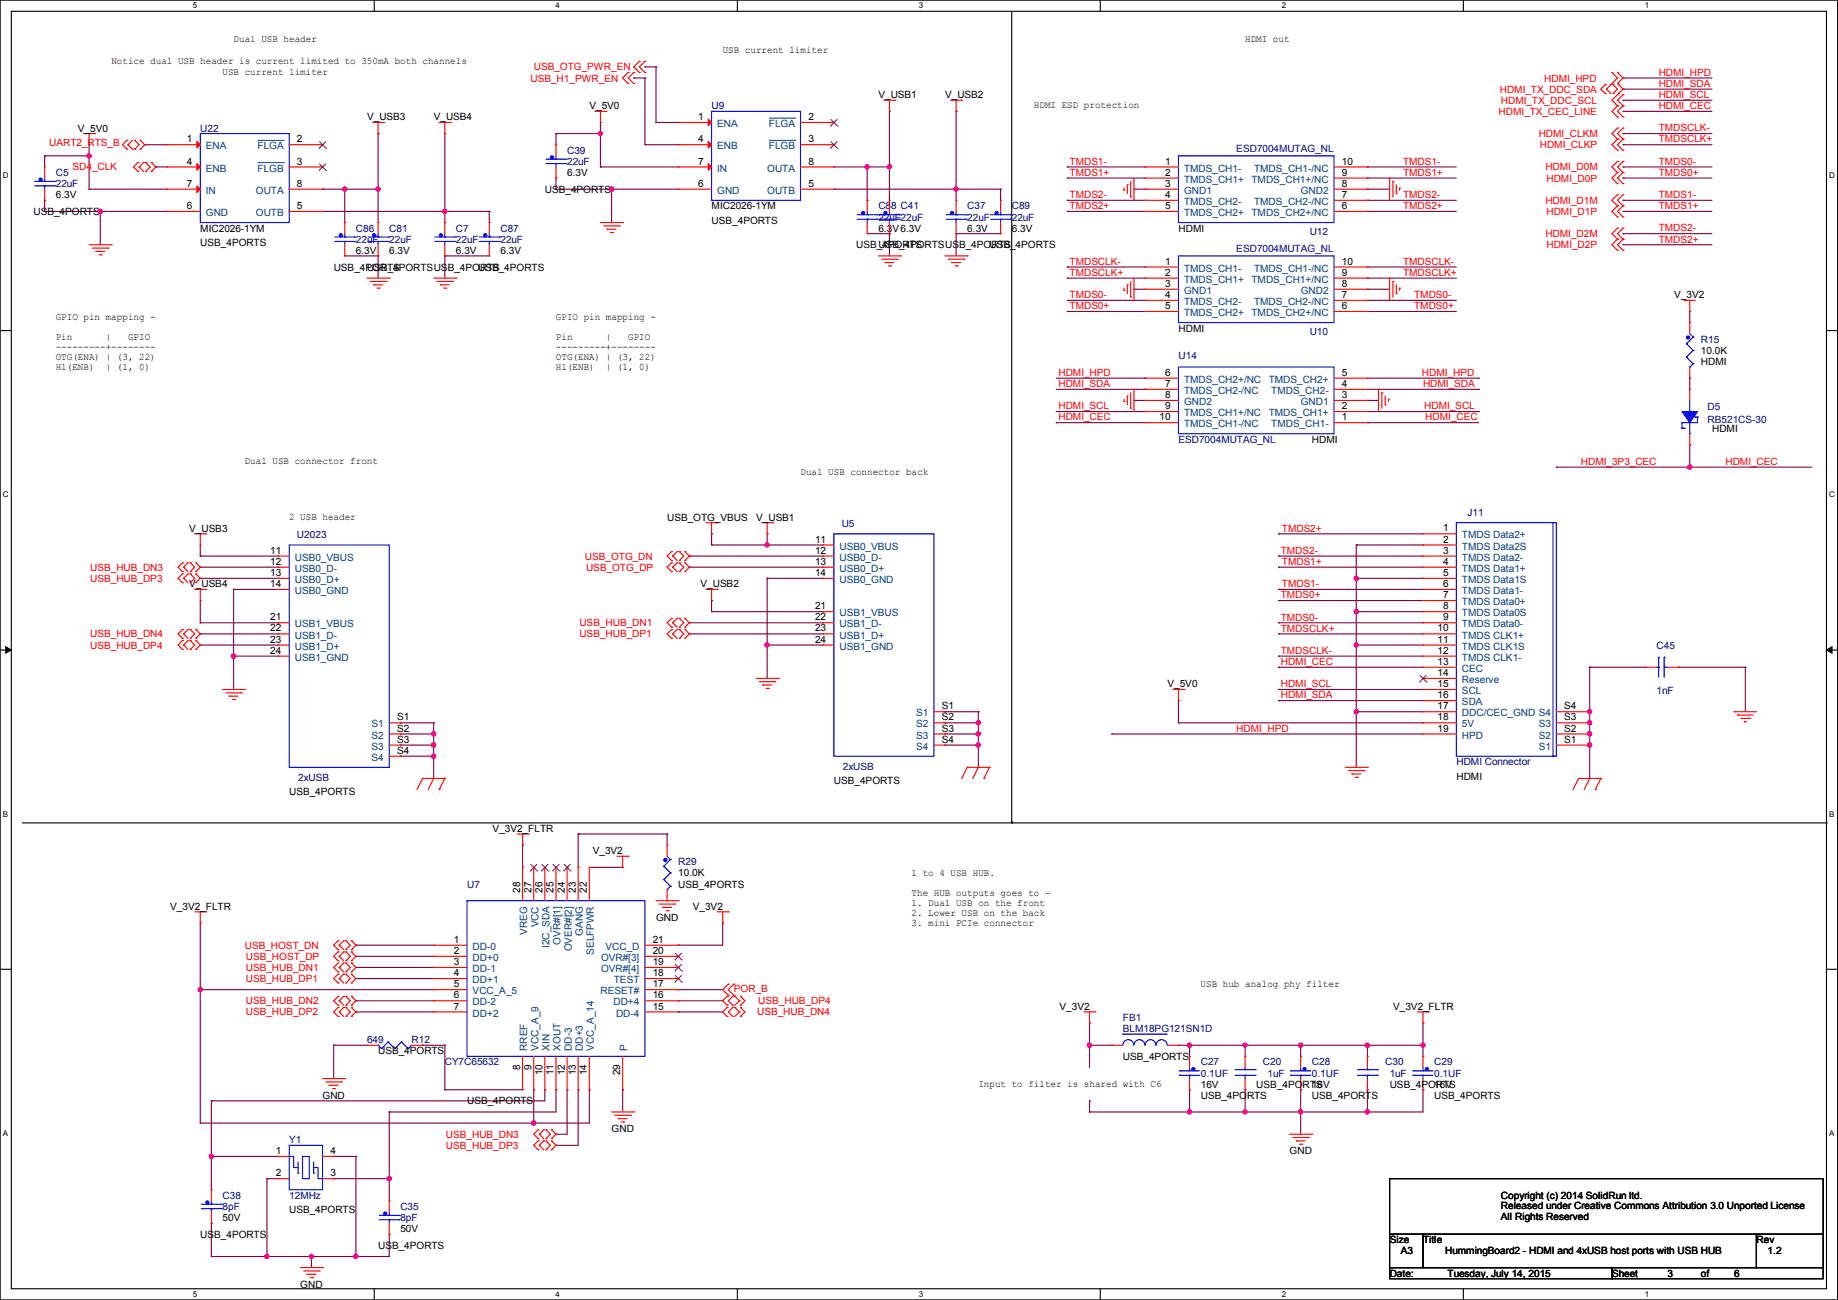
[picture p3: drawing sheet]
<svg xmlns="http://www.w3.org/2000/svg" width="420mm" height="297mm" viewBox="0 0 420 297" stroke-linecap="round" stroke-linejoin="round" font-family="sans-serif">
<defs><g id="words">
<g font-size="2.3">
<text x="53.4" y="9.5">Dual USB header</text>
<text x="284.5" y="9.5">HDMI out</text>
<text x="25.4" y="14.6">Notice dual USB header is current limited to 350mA both channels</text>
<text x="50.8" y="17.1">USB current limiter</text>
<text x="165.1" y="12.1">USB current limiter</text>
<text x="200.7" y="22.4">V_USB1</text>
<text x="216" y="22.4">V_USB2</text>
<text x="83.9" y="27.5">V_USB3</text>
<text x="99.1" y="27.5">V_USB4</text>
<text x="134.7" y="25">V_5V0</text>
<text x="159.6" y="27.4">1</text>
<text x="184.7" y="27.4">2</text>
<text x="236.3" y="24.8">HDMI ESD protection</text>
<text x="17.8" y="30.1">V_5V0</text>
<text x="42.7" y="32.5">1</text>
<text x="67.9" y="32.5">2</text>
<text x="159.6" y="32.5">4</text>
<text x="184.7" y="32.5">3</text>
<text x="42.7" y="37.6">4</text>
<text x="67.9" y="37.6">3</text>
<text x="129.6" y="40.2">6.3V</text>
<text x="159.6" y="37.6">7</text>
<text x="184.7" y="37.6">8</text>
<text x="266.3" y="37.6">1</text>
<text x="266.3" y="40.1">2</text>
<text x="306.6" y="40.1">9</text>
<text x="306.6" y="37.6">10</text>
<text x="12.7" y="45.3">6.3V</text>
<text x="42.7" y="47.8">6</text>
<text x="42.7" y="42.7">7</text>
<text x="67.9" y="47.8">5</text>
<text x="67.9" y="42.7">8</text>
<text x="124.5" y="44">USB_4PORTS</text>
<text x="159.6" y="42.7">6</text>
<text x="162.6" y="47.8">MIC2026-1YM</text>
<text x="184.7" y="42.7">5</text>
<text x="266.3" y="42.7">3</text>
<text x="266.3" y="45.2">4</text>
<text x="266.3" y="47.8">5</text>
<text x="306.6" y="47.8">6</text>
<text x="306.6" y="45.2">7</text>
<text x="306.6" y="42.7">8</text>
<text x="7.7" y="49.1">USB_4PORTS</text>
<text x="45.8" y="52.9">MIC2026-1YM</text>
<text x="162.6" y="51.1">USB_4PORTS</text>
<text x="200.7" y="52.9">6.3V6.3V</text>
<text x="221" y="52.9">6.3V</text>
<text x="231.2" y="52.9">6.3V</text>
<text x="269.3" y="52.9">HDMI</text>
<text x="45.8" y="56.2">USB_4PORTS</text>
<text x="81.3" y="58">6.3V</text>
<text x="88.9" y="58">6.3V</text>
<text x="104.2" y="58">6.3V</text>
<text x="114.4" y="58">6.3V</text>
<text x="195.6" y="56.7">USB_4PORTS</text>
<text x="200.7" y="56.7">USB_4PORTSUSB_4PORTS</text>
<text x="226.1" y="56.7">USB_4PORTS</text>
<text x="76.2" y="61.8">USB_4PORTS</text>
<text x="83.9" y="61.8">USB_4PORTSUSB_4PORTS</text>
<text x="109.3" y="61.8">USB_4PORTS</text>
<text x="266.3" y="60.5">1</text>
<text x="266.3" y="63">2</text>
<text x="266.3" y="65.5">3</text>
<text x="306.6" y="65.5">8</text>
<text x="306.6" y="63">9</text>
<text x="306.6" y="60.5">10</text>
<text x="266.3" y="68.1">4</text>
<text x="266.3" y="70.6">5</text>
<text x="306.6" y="70.6">6</text>
<text x="306.6" y="68.1">7</text>
<text x="382.6" y="68.2">V_3V2</text>
<text x="12.7" y="73">GPIO pin mapping -</text>
<text x="12.7" y="77.6">Pin</text>
<text x="24.2" y="77.6">|</text>
<text x="29.2" y="77.6">GPIO</text>
<text x="127" y="73">GPIO pin mapping -</text>
<text x="127" y="77.6">Pin</text>
<text x="138.5" y="77.6">|</text>
<text x="143.5" y="77.6">GPIO</text>
<text x="269.3" y="75.8">HDMI</text>
<text x="12.7" y="79.9">---------+--------</text>
<text x="12.7" y="82.2">OTG(ENA) | (3, 22)</text>
<text x="127" y="79.9">---------+--------</text>
<text x="127" y="82.2">OTG(ENA) | (3, 22)</text>
<text x="388.7" y="80.9">10.0K</text>
<text x="388.7" y="83.4">HDMI</text>
<text x="12.7" y="84.5">H1(ENB)</text>
<text x="24.2" y="84.5">| (1, 0)</text>
<text x="127" y="84.5">H1(ENB)</text>
<text x="138.5" y="84.5">| (1, 0)</text>
<text x="266.3" y="85.9">6</text>
<text x="266.3" y="88.4">7</text>
<text x="306.6" y="88.4">4</text>
<text x="306.6" y="85.9">5</text>
<text x="266.3" y="90.9">8</text>
<text x="266.3" y="93.5">9</text>
<text x="306.6" y="93.5">2</text>
<text x="306.6" y="90.9">3</text>
<text x="265" y="96">10</text>
<text x="299.8" y="101.2">HDMI</text>
<text x="306.6" y="96">1</text>
<text x="391.2" y="98.6">HDMI</text>
<text x="55.9" y="106">Dual USB connector front</text>
<text x="182.9" y="108.6">Dual USB connector back</text>
<text x="66.1" y="118.7">2 USB header</text>
<text x="152.5" y="119">USB_OTG_VBUS</text>
<text x="172.8" y="119">V_USB1</text>
<text x="43.2" y="121.5">V_USB3</text>
<text x="186.2" y="124">11</text>
<text x="329.8" y="121.4">1</text>
<text x="329.8" y="124">2</text>
<text x="61.8" y="126.5">11</text>
<text x="61.8" y="129">12</text>
<text x="61.8" y="131.6">13</text>
<text x="186.2" y="126.5">12</text>
<text x="186.2" y="129">13</text>
<text x="186.2" y="131.6">14</text>
<text x="329.8" y="126.5">3</text>
<text x="329.8" y="129">4</text>
<text x="329.8" y="131.6">5</text>
<text x="43.2" y="134.2">V_USB4</text>
<text x="61.8" y="134.1">14</text>
<text x="160.1" y="134.2">V_USB2</text>
<text x="329.8" y="134.1">6</text>
<text x="329.8" y="136.7">7</text>
<text x="61.8" y="141.7">21</text>
<text x="186.2" y="139.2">21</text>
<text x="186.2" y="141.7">22</text>
<text x="329.8" y="141.7">9</text>
<text x="329.8" y="139.2">8</text>
<text x="61.8" y="144.3">22</text>
<text x="61.8" y="146.8">23</text>
<text x="61.8" y="149.4">24</text>
<text x="186.2" y="144.3">23</text>
<text x="186.2" y="146.8">24</text>
<text x="328.5" y="149.4">12</text>
<text x="328.5" y="146.8">11</text>
<text x="328.5" y="144.3">10</text>
<text x="328.5" y="154.4">14</text>
<text x="328.5" y="151.9">13</text>
<text x="266.8" y="157.1">V_5V0</text>
<text x="328.5" y="159.5">16</text>
<text x="328.5" y="157">15</text>
<text x="90.7" y="164.6">S1</text>
<text x="90.7" y="167.1">S2</text>
<text x="215.2" y="162.1">S1</text>
<text x="215.2" y="164.6">S2</text>
<text x="215.2" y="167.1">S3</text>
<text x="328.5" y="167.1">19</text>
<text x="328.5" y="164.6">18</text>
<text x="328.5" y="162.1">17</text>
<text x="357.4" y="167.1">S2</text>
<text x="357.4" y="164.6">S3</text>
<text x="357.4" y="162.1">S4</text>
<text x="90.7" y="169.7">S3</text>
<text x="90.7" y="172.2">S4</text>
<text x="215.2" y="169.7">S4</text>
<text x="357.4" y="169.7">S1</text>
<text x="190.6" y="179.2">USB_4PORTS</text>
<text x="332.8" y="178.1">HDMI</text>
<text x="66.1" y="181.7">USB_4PORTS</text>
<text x="112.6" y="190.1">V_3V2_FLTR</text>
<text x="135.4" y="195.2">V_3V2</text>
<text x="155" y="200.2">10.0K</text>
<text x="155" y="202.8">USB_4PORTS</text>
<text x="208.3" y="200">1 to 4 USB HUB.</text>
<text x="38.9" y="207.9">V_3V2_FLTR</text>
<text x="118.9" y="204" transform="rotate(-90 118.9 204)">28</text>
<text x="121.4" y="204" transform="rotate(-90 121.4 204)">27</text>
<text x="124" y="204" transform="rotate(-90 124 204)">26</text>
<text x="126.5" y="204" transform="rotate(-90 126.5 204)">25</text>
<text x="129" y="204" transform="rotate(-90 129 204)">24</text>
<text x="131.6" y="204" transform="rotate(-90 131.6 204)">23</text>
<text x="134.1" y="204" transform="rotate(-90 134.1 204)">22</text>
<text x="158.3" y="207.9">V_3V2</text>
<text x="208.3" y="204.6">The HUB outputs goes to -</text>
<text x="208.3" y="206.9">1. Dual USB on the front</text>
<text x="208.3" y="209.2">2. Lower USB on the back</text>
<text x="103.7" y="215.4">1</text>
<text x="149.1" y="215.4">21</text>
<text x="149.9" y="210.4">GND</text>
<text x="208.3" y="211.5">3. mini PCIe connector</text>
<text x="103.7" y="217.9">2</text>
<text x="103.7" y="220.5">3</text>
<text x="149.1" y="220.5">19</text>
<text x="149.1" y="217.9">20</text>
<text x="103.7" y="223">4</text>
<text x="103.7" y="225.6">5</text>
<text x="149.1" y="225.6">17</text>
<text x="149.1" y="223">18</text>
<text x="274.4" y="225.4">USB hub analog phy filter</text>
<text x="103.7" y="228.1">6</text>
<text x="103.7" y="230.6">7</text>
<text x="149.1" y="230.6">15</text>
<text x="149.1" y="228.1">16</text>
<text x="242.1" y="230.7">V_3V2</text>
<text x="318.3" y="230.7">V_3V2_FLTR</text>
<text x="86.4" y="240.9">USB_4PORTS</text>
<text x="118.9" y="244.4" transform="rotate(-90 118.9 244.4)">8</text>
<text x="121.4" y="244.4" transform="rotate(-90 121.4 244.4)">9</text>
<text x="124" y="245.7" transform="rotate(-90 124 245.7)">10</text>
<text x="126.5" y="245.7" transform="rotate(-90 126.5 245.7)">11</text>
<text x="129" y="245.7" transform="rotate(-90 129 245.7)">12</text>
<text x="131.6" y="245.7" transform="rotate(-90 131.6 245.7)">13</text>
<text x="134.1" y="245.7" transform="rotate(-90 134.1 245.7)">14</text>
<text x="141.7" y="245.7" transform="rotate(-90 141.7 245.7)">29</text>
<text x="256.6" y="242.1">USB_4PORTS</text>
<text x="73.7" y="251">GND</text>
<text x="223.6" y="248.3">Input to filter is shared with C6</text>
<text x="274.4" y="248.5">16V</text>
<text x="274.4" y="251">USB_4PORTS</text>
<text x="287.1" y="248.5">USB_4PORTS</text>
<text x="299.8" y="248.5">16V</text>
<text x="299.8" y="251">USB_4PORTS</text>
<text x="317.6" y="248.5">USB_4PORTS</text>
<text x="327.7" y="248.5">16V</text>
<text x="327.7" y="251">USB_4PORTS</text>
<text x="106.7" y="252.3">USB_4PORTS</text>
<text x="63" y="263.7">1</text>
<text x="75.5" y="263.7">4</text>
<text x="139.8" y="258.7">GND</text>
<text x="294.7" y="263.7">GND</text>
<text x="63" y="268.7">2</text>
<text x="75.5" y="268.7">3</text>
<text x="343" y="273.9">Copyright (c) 2014 SolidRun ltd.</text>
<text x="50.8" y="279">50V</text>
<text x="66.1" y="277.2">USB_4PORTS</text>
<text x="91.5" y="281.5">50V</text>
<text x="343" y="276.3">Released under Creative Commons Attribution 3.0 Unported License</text>
<text x="343" y="278.6">All Rights Reserved</text>
<text x="45.8" y="282.8">USB_4PORTS</text>
<text x="86.4" y="285.3">USB_4PORTS</text>
<text x="317.6" y="284.1">Size</text>
<text x="320.1" y="286.6">A3</text>
<text x="325.2" y="284.1">Title</text>
<text x="330.3" y="286.6">HummingBoard2 - HDMI and 4xUSB host ports with USB HUB</text>
<text x="401.4" y="284.1">Rev</text>
<text x="403.9" y="286.6">1.2</text>
<text x="317.6" y="291.7">Date:</text>
<text x="330.8" y="291.7">Tuesday, July 14, 2015</text>
<text x="368.4" y="291.7">Sheet</text>
<text x="381.1" y="291.7">3</text>
<text x="388.7" y="291.7">of</text>
<text x="396.3" y="291.7">6</text>
<text x="68.6" y="294.2">GND</text>
</g>
<g font-size="2.3" fill="#f00">
<text x="122" y="16.1">USB_OTG_PWR_EN</text>
<text x="379" y="17.3">HDMI_HPD</text>
<text x="121.2" y="18.6">USB_H1_PWR_EN</text>
<text x="342.7" y="21.2">HDMI_TX_DDC_SDA</text>
<text x="343" y="23.7">HDMI_TX_DDC_SCL</text>
<text x="352.9" y="18.6">HDMI_HPD</text>
<text x="379" y="19.9">HDMI_SDA</text>
<text x="379" y="22.4">HDMI_SCL</text>
<text x="342.5" y="26.2">HDMI_TX_CEC_LINE</text>
<text x="379" y="24.9">HDMI_CEC</text>
<text x="11.2" y="33.4">UART2_RTS_B</text>
<text x="351.6" y="31.3">HDMI_CLKM</text>
<text x="351.9" y="33.9">HDMI_CLKP</text>
<text x="379" y="30">TMDSCLK-</text>
<text x="379" y="32.6">TMDSCLK+</text>
<text x="16.6" y="38.9">SD4_CLK</text>
<text x="244.4" y="37.6">TMDS1-</text>
<text x="244.4" y="40.2">TMDS1+</text>
<text x="320.6" y="37.6">TMDS1-</text>
<text x="320.6" y="40.2">TMDS1+</text>
<text x="353.1" y="38.9">HDMI_D0M</text>
<text x="353.4" y="41.5">HDMI_D0P</text>
<text x="379" y="37.6">TMDS0-</text>
<text x="379" y="40.2">TMDS0+</text>
<text x="244.4" y="45.3">TMDS2-</text>
<text x="244.4" y="47.8">TMDS2+</text>
<text x="320.6" y="45.3">TMDS2-</text>
<text x="320.6" y="47.8">TMDS2+</text>
<text x="353.1" y="46.6">HDMI_D1M</text>
<text x="379" y="45.3">TMDS1-</text>
<text x="379" y="47.8">TMDS1+</text>
<text x="353.4" y="49.1">HDMI_D1P</text>
<text x="379" y="52.9">TMDS2-</text>
<text x="353.1" y="54.2">HDMI_D2M</text>
<text x="353.4" y="56.7">HDMI_D2P</text>
<text x="379" y="55.4">TMDS2+</text>
<text x="244.4" y="60.5">TMDSCLK-</text>
<text x="244.4" y="63">TMDSCLK+</text>
<text x="320.6" y="60.5">TMDSCLK-</text>
<text x="320.6" y="63">TMDSCLK+</text>
<text x="244.4" y="68.1">TMDS0-</text>
<text x="244.4" y="70.7">TMDS0+</text>
<text x="323.2" y="70.7">TMDS0+</text>
<text x="323.2" y="68.1">TMDS0-</text>
<text x="241.9" y="88.4">HDMI_SDA</text>
<text x="241.9" y="85.9">HDMI_HPD</text>
<text x="324.9" y="85.9">HDMI_HPD</text>
<text x="325.2" y="88.4">HDMI_SDA</text>
<text x="241.9" y="93.5">HDMI_SCL</text>
<text x="325.4" y="93.5">HDMI_SCL</text>
<text x="241.9" y="96.1">HDMI_CEC</text>
<text x="325.7" y="96.1">HDMI_CEC</text>
<text x="361.3" y="106.2">HDMI_3P3_CEC</text>
<text x="394.3" y="106.2">HDMI_CEC</text>
<text x="292.9" y="121.5">TMDS2+</text>
<text x="20.6" y="130.4">USB_HUB_DN3</text>
<text x="133.7" y="127.8">USB_OTG_DN</text>
<text x="133.9" y="130.4">USB_OTG_DP</text>
<text x="292.7" y="126.5">TMDS2-</text>
<text x="292.9" y="129.1">TMDS1+</text>
<text x="20.6" y="132.9">USB_HUB_DP3</text>
<text x="292.7" y="136.7">TMDS0+</text>
<text x="292.9" y="134.2">TMDS1-</text>
<text x="132.4" y="143.1">USB_HUB_DN1</text>
<text x="292.7" y="141.8">TMDS0-</text>
<text x="20.6" y="145.6">USB_HUB_DN4</text>
<text x="20.6" y="148.2">USB_HUB_DP4</text>
<text x="132.4" y="145.6">USB_HUB_DP1</text>
<text x="292.7" y="144.3">TMDSCLK+</text>
<text x="292.7" y="149.4">TMDSCLK-</text>
<text x="292.7" y="151.9">HDMI_CEC</text>
<text x="292.7" y="157">HDMI_SCL</text>
<text x="292.7" y="159.6">HDMI_SDA</text>
<text x="282.5" y="167.2">HDMI_HPD</text>
<text x="55.9" y="216.7">USB_HOST_DN</text>
<text x="56.2" y="219.3">USB_HOST_DP</text>
<text x="56.2" y="221.8">USB_HUB_DN1</text>
<text x="56.2" y="224.4">USB_HUB_DP1</text>
<text x="167.7" y="226.7">POR_B</text>
<text x="56.2" y="232">USB_HUB_DP2</text>
<text x="56.2" y="229.4">USB_HUB_DN2</text>
<text x="173" y="232">USB_HUB_DN4</text>
<text x="173.3" y="229.4">USB_HUB_DP4</text>
<text x="101.9" y="262.5">USB_HUB_DP3</text>
<text x="101.9" y="259.9">USB_HUB_DN3</text>
</g>
<g font-size="2.3" fill="#000080">
<text x="162.6" y="25">U9</text>
<text x="45.8" y="30.1">U22</text>
<text x="129.6" y="35.1">C39</text>
<text x="282.5" y="34.6">ESD7004MUTAG_NL</text>
<text x="12.7" y="40.2">C5</text>
<text x="129.6" y="37.7">22uF</text>
<text x="12.7" y="42.8">22uF</text>
<text x="200.7" y="47.8">C88 C41</text>
<text x="221" y="47.8">C37</text>
<text x="231.2" y="47.8">C89</text>
<text x="81.3" y="52.9">C86</text>
<text x="88.9" y="52.9">C81</text>
<text x="104.2" y="52.9">C7</text>
<text x="114.4" y="52.9">C87</text>
<text x="200.7" y="50.4">22uF22uF</text>
<text x="221" y="50.4">22uF</text>
<text x="231.2" y="50.4">22uF</text>
<text x="299.3" y="53.7">U12</text>
<text x="81.3" y="55.5">22uF</text>
<text x="88.9" y="55.5">22uF</text>
<text x="104.2" y="55.5">22uF</text>
<text x="114.4" y="55.5">22uF</text>
<text x="282.5" y="57.5">ESD7004MUTAG_NL</text>
<text x="299.3" y="76.5">U10</text>
<text x="269.3" y="82.1">U14</text>
<text x="388.7" y="78.3">R15</text>
<text x="390.2" y="93.6">D5</text>
<text x="269.3" y="101.2">ESD7004MUTAG_NL</text>
<text x="390.2" y="96.6">RB521CS-30</text>
<text x="335.3" y="117.9">J11</text>
<text x="67.9" y="123">U2023</text>
<text x="192.3" y="120.5">U5</text>
<text x="378.5" y="148.2">C45</text>
<text x="378.5" y="158.6">1nF</text>
<text x="68.1" y="178.4">2xUSB</text>
<text x="192.6" y="175.9">2xUSB</text>
<text x="332.8" y="174.8">HDMI Connector</text>
<text x="155" y="197.7">R29</text>
<text x="106.7" y="202.8">U7</text>
<text x="256.6" y="233.3">FB1</text>
<text x="83.9" y="238.3">649</text>
<text x="94" y="238.3">R12</text>
<text x="256.6" y="235.8">BLM18PG121SN1D</text>
<text x="101.6" y="243.4">CY7C65632</text>
<text x="274.4" y="243.4">C27</text>
<text x="274.4" y="246">0.1UF</text>
<text x="288.6" y="243.4">C20</text>
<text x="289.6" y="246">1uF</text>
<text x="299.8" y="243.4">C28</text>
<text x="299.8" y="246">0.1UF</text>
<text x="316.5" y="243.4">C30</text>
<text x="317.6" y="246">1uF</text>
<text x="327.7" y="243.4">C29</text>
<text x="327.7" y="246">0.1UF</text>
<text x="66.1" y="261.2">Y1</text>
<text x="50.8" y="273.9">C38</text>
<text x="66.1" y="273.9">12MHz</text>
<text x="50.8" y="276.4">8pF</text>
<text x="91.5" y="276.4">C35</text>
<text x="91.5" y="279">8pF</text>
</g>
<g font-size="2.3" fill="#004080">
<text x="163.9" y="29">ENA</text>
<text x="175.7" y="29">FLGA</text>
<text x="47" y="34.1">ENA</text>
<text x="58.8" y="34.1">FLGA</text>
<text x="163.9" y="34.1">ENB</text>
<text x="175.7" y="34.1">FLGB</text>
<text x="47" y="39.2">ENB</text>
<text x="58.8" y="39.2">FLGB</text>
<text x="163.9" y="39.2">IN</text>
<text x="175.3" y="39.2">OUTA</text>
<text x="270.6" y="39.2">TMDS_CH1-</text>
<text x="270.6" y="41.7">TMDS_CH1+</text>
<text x="286" y="41.7">TMDS_CH1+/NC</text>
<text x="286.6" y="39.2">TMDS_CH1-/NC</text>
<text x="47" y="44.3">IN</text>
<text x="58.5" y="44.3">OUTA</text>
<text x="163.9" y="44.3">GND</text>
<text x="175.3" y="44.3">OUTB</text>
<text x="270.6" y="44.3">GND1</text>
<text x="270.6" y="46.8">TMDS_CH2-</text>
<text x="286.6" y="46.8">TMDS_CH2-/NC</text>
<text x="297.2" y="44.3">GND2</text>
<text x="47" y="49.4">GND</text>
<text x="58.5" y="49.4">OUTB</text>
<text x="270.6" y="49.4">TMDS_CH2+</text>
<text x="286" y="49.4">TMDS_CH2+/NC</text>
<text x="270.6" y="62.1">TMDS_CH1-</text>
<text x="270.6" y="64.6">TMDS_CH1+</text>
<text x="286" y="64.6">TMDS_CH1+/NC</text>
<text x="286.6" y="62.1">TMDS_CH1-/NC</text>
<text x="270.6" y="67.1">GND1</text>
<text x="270.6" y="69.7">TMDS_CH2-</text>
<text x="286.6" y="69.7">TMDS_CH2-/NC</text>
<text x="297.2" y="67.1">GND2</text>
<text x="270.6" y="72.2">TMDS_CH2+</text>
<text x="286" y="72.2">TMDS_CH2+/NC</text>
<text x="270.6" y="87.5">TMDS_CH2+/NC</text>
<text x="289.9" y="87.5">TMDS_CH2+</text>
<text x="270.6" y="90">TMDS_CH2-/NC</text>
<text x="270.6" y="92.5">GND2</text>
<text x="270.6" y="95.1">TMDS_CH1+/NC</text>
<text x="289.9" y="95.1">TMDS_CH1+</text>
<text x="290.5" y="90">TMDS_CH2-</text>
<text x="297.2" y="92.5">GND1</text>
<text x="270.6" y="97.6">TMDS_CH1-/NC</text>
<text x="290.5" y="97.6">TMDS_CH1-</text>
<text x="191.8" y="125.6">USB0_VBUS</text>
<text x="334.1" y="123">TMDS Data2+</text>
<text x="334.1" y="125.6">TMDS Data2S</text>
<text x="67.4" y="128.1">USB0_VBUS</text>
<text x="67.4" y="130.6">USB0_D-</text>
<text x="191.8" y="128.1">USB0_D-</text>
<text x="191.8" y="130.6">USB0_D+</text>
<text x="334.1" y="128.1">TMDS Data2-</text>
<text x="334.1" y="130.6">TMDS Data1+</text>
<text x="67.4" y="133.2">USB0_D+</text>
<text x="67.4" y="135.7">USB0_GND</text>
<text x="191.8" y="133.2">USB0_GND</text>
<text x="334.1" y="133.2">TMDS Data1S</text>
<text x="334.1" y="135.7">TMDS Data1-</text>
<text x="67.4" y="143.3">USB1_VBUS</text>
<text x="191.8" y="140.8">USB1_VBUS</text>
<text x="191.8" y="143.3">USB1_D-</text>
<text x="334.1" y="138.3">TMDS Data0+</text>
<text x="334.1" y="143.3">TMDS Data0-</text>
<text x="334.1" y="140.8">TMDS Data0S</text>
<text x="67.4" y="145.9">USB1_D-</text>
<text x="67.4" y="148.4">USB1_D+</text>
<text x="191.8" y="145.9">USB1_D+</text>
<text x="191.8" y="148.4">USB1_GND</text>
<text x="334.1" y="148.4">TMDS CLK1S</text>
<text x="334.1" y="145.9">TMDS CLK1+</text>
<text x="67.4" y="151">USB1_GND</text>
<text x="334.1" y="153.5">CEC</text>
<text x="334.1" y="151">TMDS CLK1-</text>
<text x="334.1" y="161.1">SDA</text>
<text x="334.1" y="158.6">SCL</text>
<text x="334.1" y="156">Reserve</text>
<text x="84.9" y="166.2">S1</text>
<text x="209.4" y="163.7">S1</text>
<text x="209.4" y="166.2">S2</text>
<text x="334.1" y="166.2">5V</text>
<text x="334.1" y="163.7">DDC/CEC_GND S4</text>
<text x="351.6" y="166.2">S3</text>
<text x="84.9" y="168.7">S2</text>
<text x="84.9" y="171.3">S3</text>
<text x="84.9" y="173.8">S4</text>
<text x="209.4" y="168.7">S3</text>
<text x="209.4" y="171.3">S4</text>
<text x="334.1" y="168.7">HPD</text>
<text x="351.6" y="168.7">S2</text>
<text x="351.6" y="171.3">S1</text>
<text x="120.5" y="213.5" transform="rotate(-90 120.5 213.5)">VREG</text>
<text x="123" y="211.9" transform="rotate(-90 123 211.9)">VCC</text>
<text x="128.1" y="215.8" transform="rotate(-90 128.1 215.8)">OVR#[1]</text>
<text x="133.2" y="213.8" transform="rotate(-90 133.2 213.8)">GANG</text>
<text x="108" y="217">DD-0</text>
<text x="108" y="219.5">DD+0</text>
<text x="125.6" y="216.6" transform="rotate(-90 125.6 216.6)">I2C_SDA</text>
<text x="130.6" y="217.3" transform="rotate(-90 130.6 217.3)">OVER#[2]</text>
<text x="135.7" y="218.1" transform="rotate(-90 135.7 218.1)">SELFPWR</text>
<text x="137.3" y="219.5">OVR#[3]</text>
<text x="138.4" y="217">VCC_D</text>
<text x="108" y="222.1">DD-1</text>
<text x="108" y="224.6">DD+1</text>
<text x="108" y="227.2">VCC_A_5</text>
<text x="137.2" y="227.2">RESET#</text>
<text x="137.3" y="222.1">OVR#[4]</text>
<text x="140.3" y="224.6">TEST</text>
<text x="108" y="229.7">DD-2</text>
<text x="108" y="232.2">DD+2</text>
<text x="140.2" y="229.7">DD+4</text>
<text x="140.8" y="232.2">DD-4</text>
<text x="120.5" y="240.1" transform="rotate(-90 120.5 240.1)">RREF</text>
<text x="123" y="240.1" transform="rotate(-90 123 240.1)">VCC_A_9</text>
<text x="125.6" y="240.1" transform="rotate(-90 125.6 240.1)">XIN</text>
<text x="128.1" y="240.1" transform="rotate(-90 128.1 240.1)">XOUT</text>
<text x="130.6" y="240.1" transform="rotate(-90 130.6 240.1)">DD-3</text>
<text x="133.2" y="240.1" transform="rotate(-90 133.2 240.1)">DD+3</text>
<text x="135.7" y="240.1" transform="rotate(-90 135.7 240.1)">VCC_A_14</text>
<text x="143.3" y="240.1" transform="rotate(-90 143.3 240.1)">P</text>
</g>
<g font-size="1.8">
<text x="44" y="1.9">5</text>
<text x="127" y="1.9">4</text>
<text x="209.9" y="1.9">3</text>
<text x="292.9" y="1.9">2</text>
<text x="375.8" y="1.9">1</text>
<text x=".7" y="40.6">D</text>
<text x="418" y="40.6">D</text>
<text x=".7" y="113.6">C</text>
<text x="418" y="113.6">C</text>
<text x=".7" y="186.6">B</text>
<text x="418" y="186.6">B</text>
<text x=".7" y="259.5">A</text>
<text x="418" y="259.5">A</text>
<text x="44" y="296.3">5</text>
<text x="127" y="296.3">4</text>
<text x="209.9" y="296.3">3</text>
<text x="292.9" y="296.3">2</text>
<text x="375.8" y="296.3">1</text>
</g>
</g></defs>
<path d="M0 0h419.9v297h-419.9zM2.6 2.6h414.8v291.8h-414.8z" fill="none" stroke="#000" stroke-width=".25"/>
<g fill="#fff">
<path d="M44 .3h1v2h-1z"/>
<path d="M44 294.7h1v2h-1z"/>
</g>
<path d="M85.5 0v2.6M85.5 294.4v2.6" fill="none" stroke="#000" stroke-width=".25"/>
<g fill="#fff">
<path d="M127 .3h.9v2h-.9z"/>
<path d="M127 294.7h.9v2h-.9z"/>
</g>
<path d="M168.5 0v2.6M168.5 294.4v2.6" fill="none" stroke="#000" stroke-width=".25"/>
<g fill="#fff">
<path d="M209.9 .3h1v2h-1z"/>
<path d="M209.9 294.7h1v2h-1z"/>
</g>
<path d="M251.4 0v2.6M251.4 294.4v2.6" fill="none" stroke="#000" stroke-width=".25"/>
<g fill="#fff">
<path d="M292.9 .3h.9v2h-.9z"/>
<path d="M292.9 294.7h.9v2h-.9z"/>
</g>
<path d="M334.4 0v2.6M334.4 294.4v2.6" fill="none" stroke="#000" stroke-width=".25"/>
<g fill="#fff">
<path d="M375.8 .3h1v2h-1z"/>
<path d="M375.8 294.7h1v2h-1z"/>
<path d="M.7 39h1.2v2h-1.2z"/>
<path d="M418 39h1.3v2h-1.3z"/>
<path d="M.7 112h1.2v2h-1.2z"/>
<path d="M418 112h1.3v2h-1.3z"/>
</g>
<path d="M0 75.5h2.6M417.4 75.5h2.5" fill="none" stroke="#000" stroke-width=".25"/>
<g fill="#fff">
<path d="M.7 185h1.2v1.9h-1.2z"/>
<path d="M418 185h1.2v1.9h-1.2z"/>
</g>
<path d="M0 148.5h2.6M417.4 148.5h2.5" fill="none" stroke="#000" stroke-width=".25"/>
<path d="M1.3 147.7l1.3 .8-1.3 .7zM417.4 148.5l1.2-.8v1.5z" fill="#000" stroke="#000" stroke-width=".23"/>
<g fill="#fff">
<path d="M.7 257.9h1.2v2h-1.2z"/>
<path d="M418 257.9h1.2v2h-1.2z"/>
</g>
<g fill="none" stroke="#000" stroke-width=".25">
<path d="M231.2 2.6v185.1M5.1 188h412.3M231.2 187.7h.1M231.2 188h.1M417.4 188h.1M0 221.4h2.6M417.4 221.4h2.5M317.5 269.3h99.1v12.7h-99.1zM317.5 282h7.7v7.6h-7.7zM317.5 289.6h50.8v2.5h-50.8zM325.2 282h76.2v7.6h-76.2zM368.3 289.6h48.3v2.5h-48.3z"/>
<path d="M401.4 282h15.2v7.6h-15.2z"/>
</g>
<g fill="none" stroke="#800040" stroke-width=".25">
<path d="M144.8 17.8h.1M144.8 17.8h2.6M147.4 17.8h.1M147.4 15.3h.1M147.4 17.8v15.3M147.4 15.3h2.5M149.9 15.3h.1M149.9 15.3v12.7M370.9 17.8h.1M370.9 17.8h20.3M10.2 35.6h.1M10.2 35.6v2.5"/>
<path d="M10.2 35.6h10.2M20.4 35.6h.1M20.4 33.1h.1M20.4 33.1v10.1M33.1 33.1h.1M33.1 33.1h5M35.6 38.1h.1M35.6 38.1h2.5M86.4 30.5h.1M86.4 30.5v20.3M101.6 30.5h.1M101.6 30.5v20.3"/>
<path d="M127 30.5h.1M127 30.5h10.2M127 30.5v2.6M137.2 38.1h.1M137.2 30.5h.1M137.2 28h.1M137.2 38.1h17.8M137.2 28v10.1M147.4 33.1h.1M147.4 33.1h7.6M149.9 28h.1M149.9 28h5.1"/>
<path d="M190.5 38.1h12.7M198.2 38.1h.1M198.2 38.1v7.7M203.2 38.1h.1M203.2 25.4h.1M203.2 25.4v20.4M218.5 25.4h.1M218.5 25.4v20.4M243.9 38.1h.1M243.9 38.1h17.8M312.5 38.1h.1M312.5 38.1h20.3"/>
<path d="M370.9 20.4h.1M370.9 22.9h.1M370.9 25.4h.1M370.9 30.5h.1M370.9 33.1h.1M370.9 38.1h.1M370.9 38.1h20.3M370.9 20.4h20.3M370.9 22.9h20.3M370.9 25.4h20.3M370.9 30.5h20.3M370.9 33.1h20.3"/>
<path d="M10.2 45.8h.1M10.2 48.3h.1M10.2 48.3h27.9M10.2 45.8v2.5M20.4 43.2h.1M20.4 43.2h17.7M22.9 48.3h.1M22.9 48.3v7.6M73.7 48.3h.1M73.7 43.2h.1M73.7 43.2h12.7M73.7 48.3h38.1"/>
<path d="M78.8 43.2h.1M78.8 58.5h.1M78.8 43.2v7.6M78.8 58.5h7.6M86.4 43.2h.1M86.4 58.5h.1M86.4 58.5v5M101.6 48.3h.1M101.6 58.5h.1M101.6 58.5v5M101.6 58.5h10.2M111.8 48.3h.1"/>
<path d="M111.8 48.3v2.5M127 40.7h.1M127 43.2h.1M127 43.2h28M127 40.7v2.5M139.7 43.2h.1M139.7 43.2v7.6M190.5 43.2h.1M190.5 43.2h38.1M198.2 45.8h.1M198.2 53.4h5M203.2 53.4h.1"/>
<path d="M203.2 53.4v5.1M218.5 43.2h.1M218.5 53.4h.1M218.5 53.4h10.1M218.5 53.4v5.1M228.6 43.2h.1M228.6 45.8h.1M228.6 43.2v2.6M243.9 40.7h.1M243.9 45.8h.1M243.9 48.3h.1M243.9 40.7h17.8"/>
<path d="M243.9 45.8h17.8M243.9 48.3h17.8M259.1 43.2h.1M259.1 43.2h2.6M312.5 40.7h.1M312.5 45.8h.1M312.5 43.2h.1M312.5 48.3h.1M312.5 40.7h20.3M312.5 43.2h5M312.5 45.8h20.3M312.5 48.3h20.3"/>
<path d="M370.9 40.7h.1M370.9 45.8h.1M370.9 48.3h.1M370.9 53.4h.1M370.9 55.9h.1M370.9 40.7h20.3M370.9 45.8h20.3M370.9 48.3h20.3M370.9 53.4h20.3M370.9 55.9h20.3M243.9 68.6h.1M243.9 71.2h.1"/>
<path d="M243.9 61h.1M243.9 63.5h.1M243.9 71.2h17.8M243.9 68.6h17.8M243.9 61h17.8M243.9 63.5h17.8M259.1 66.1h.1M259.1 66.1h2.6M312.5 71.2h.1M312.5 66.1h.1M312.5 68.6h.1M312.5 61h.1"/>
<path d="M312.5 63.5h.1M312.5 71.2h20.3M312.5 66.1h5M312.5 68.6h20.3M312.5 61h20.3M312.5 63.5h20.3M386.1 71.2h.1M386.1 71.2v2.5M241.3 96.6h.1M241.3 88.9h20.4M241.3 86.4h20.4M241.3 96.6h20.4"/>
<path d="M241.3 94h20.4M259.1 91.5h.1M259.1 91.5h2.6M261.7 88.9h.1M261.7 86.4h.1M261.7 94h.1M312.5 96.6h.1M312.5 91.5h.1M312.5 88.9h25.4M312.5 86.4h25.4M312.5 96.6h25.4M312.5 94h25.4"/>
<path d="M312.5 91.5h2.5M337.9 88.9h.1M337.9 86.4h.1M337.9 94h.1M386.1 86.4h.1M386.1 86.4v2.5M355.6 106.7h.1M355.6 106.7h58.5M386.1 106.7h.1M386.1 101.6h.1M386.1 101.6v5.1M45.8 129.6h.1"/>
<path d="M45.8 132.1h.1M45.8 127h.1M45.8 132.1h17.7M45.8 129.6h17.7M45.8 127h17.7M45.8 124.5v2.5M45.8 137.2v5.1M53.4 134.7h.1M53.4 134.7h10.1M53.4 134.7v22.8M157.5 129.6h.1M157.5 127h.1"/>
<path d="M157.5 129.6h30.5M157.5 127h30.5M162.6 122h.1M162.6 124.5h.1M162.6 139.7h.1M162.6 137.2h.1M162.6 139.7h25.4M162.6 124.5h25.4M162.6 122v2.5M162.6 137.2v2.5M175.3 122h.1M175.3 132.1h.1"/>
<path d="M175.3 124.5h.1M175.3 132.1h12.7M175.3 122v2.5M175.3 132.1v22.9M292.1 137.2h.1M292.1 129.6h.1M292.1 134.7h.1M292.1 122h.1M292.1 127h.1M292.1 137.2h33.1M292.1 129.6h33.1M292.1 134.7h33.1"/>
<path d="M292.1 122h33.1M292.1 127h33.1M309.9 132.1h.1M309.9 139.7h.1M309.9 124.5h.1M309.9 132.1h15.3M309.9 124.5v50.8M309.9 139.7h15.3M309.9 124.5h15.3M45.8 144.8h.1M45.8 147.4h.1M45.8 142.3h.1"/>
<path d="M45.8 144.8h17.7M45.8 147.4h17.7M45.8 142.3h17.7M53.4 149.9h.1M53.4 149.9h10.1M63.5 142.3h.1M157.5 142.3h.1M157.5 144.8h.1M157.5 144.8h30.5M157.5 142.3h30.5M175.3 147.4h.1M175.3 147.4h12.7"/>
<path d="M292.1 152.4h.1M292.1 144.8h.1M292.1 149.9h.1M292.1 142.3h.1M292.1 157.5h.1M292.1 152.4h33.1M292.1 144.8h33.1M292.1 149.9h33.1M292.1 142.3h33.1M292.1 157.5h33.1M309.9 147.4h.1M309.9 147.4h15.3"/>
<path d="M363.3 152.4h.1M363.3 152.4h12.7M363.3 152.4v25.4M383.6 152.4h.1M383.6 152.4h15.2M398.8 152.4h.1M398.8 152.4v10.2M91.5 165.1h.1M91.5 167.7h.1M91.5 170.2h.1M91.5 172.8h.1M91.5 165.1h7.6"/>
<path d="M91.5 170.2h7.6M91.5 167.7h7.6M91.5 172.8h7.6M99.1 165.1h.1M99.1 167.7h.1M99.1 170.2h.1M99.1 172.8h.1M99.1 165.1v12.7M215.9 162.6h.1M215.9 165.1h.1M215.9 170.2h.1M215.9 167.7h.1"/>
<path d="M215.9 165.1h7.7M215.9 162.6h7.7M215.9 170.2h7.7M215.9 167.7h7.7M223.6 167.7h.1M223.6 165.1h.1M223.6 162.6h.1M223.6 170.2h.1M223.6 162.6v12.7M254 167.7h.1M254 167.7h71.2M269.3 165.1h.1"/>
<path d="M269.3 160.1h.1M269.3 165.1h55.9M269.3 160.1v5M292.1 160.1h.1M292.1 160.1h33.1M309.9 162.6h.1M309.9 162.6h15.3M363.3 162.6h.1M363.3 165.1h.1M363.3 167.7h.1M363.3 170.2h.1M119.4 193.1h.1"/>
<path d="M119.4 193.1v5.1M132.1 190.5h.1M132.1 190.5v7.7M132.1 190.5h20.3M134.7 198.2h7.6M142.3 198.2h.1M152.4 190.5h.1M152.4 190.5v2.6M45.8 210.9h.1M45.8 210.9v45.7M81.3 215.9h.1M81.3 218.5h.1"/>
<path d="M81.3 215.9h17.8M81.3 218.5h17.8M155 215.9h.1M165.1 210.9h.1M165.1 210.9v5h-10.1M45.8 226.1h.1M45.8 226.1h53.3M76.2 238.8h.1M76.2 238.8h7.7M76.2 238.8v7.6M81.3 221h.1M81.3 223.6h.1"/>
<path d="M81.3 228.6h.1M81.3 231.2h.1M81.3 221h17.8M81.3 223.6h17.8M81.3 228.6h17.8M81.3 231.2h17.8M96.6 238.8h.1M96.6 238.8h5M101.6 238.8h.1M101.6 238.8v10.2M155 226.1h.1M155 228.6h.1"/>
<path d="M155 231.2h.1M155 228.6h10.1M155 231.2h10.1M155 226.1h10.1M249 238.8h.1M249 233.7h.1M249 238.8h5M249 233.7v10.2M269.3 238.8h.1M269.3 238.8h55.9M271.8 238.8h.1M271.8 238.8v2.5"/>
<path d="M284.5 238.8h.1M284.5 238.8v2.5M297.2 238.8h.1M297.2 238.8v2.5M312.5 238.8h.1M312.5 238.8v2.5M325.2 238.8h.1M325.2 233.7h.1M325.2 233.7v7.6M45.8 256.6h.1M48.3 251.5h.1M48.3 251.5v20.3"/>
<path d="M88.9 254h.1M88.9 254v20.4M101.6 249h.1M101.6 249h17.8M122 249h.1M122 256.6h.1M122 249v7.6M124.5 249h.1M124.5 249v2.5h-76.2M127 259.1h.1M127 249h.1M127 249v5h-38.1"/>
<path d="M129.6 249h.1M129.6 249v10.1h-2.6M132.1 249h.1M132.1 249v12.7h-5.1M134.7 249h.1M134.7 249v7.6h-88.9M142.3 249h.1M142.3 249v5M249 251.5h.1M249 254h.1M249 251.5v2.5M271.8 249h.1"/>
<path d="M271.8 254h.1M271.8 249v5M284.5 249h.1M284.5 254h.1M284.5 249v5M297.2 249h.1M297.2 254h.1M297.2 249v10.1M312.5 249h.1M312.5 254h.1M312.5 249v5M325.2 249h.1"/>
<path d="M325.2 249v5h-76.2M48.3 279.4h.1M48.3 264.2h.1M48.3 279.4v7.7M48.3 264.2h15.2M61 269.3h.1M61 269.3h2.5M61 269.3v17.8M76.2 264.2h.1M76.2 269.3h.1M76.2 264.2h5.1M76.2 269.3h12.7"/>
<path d="M81.3 264.2h.1M81.3 264.2v22.9M88.9 269.3h.1M127 261.7h.1M48.3 287.1h.1M61 287.1h.1M71.2 287.1h.1M71.2 287.1v2.5M81.3 287.1h.1M88.9 282h.1M88.9 282v5.1h-40.6"/>
</g>
<g fill="#f0f" stroke="#f0f" stroke-width=".25">
<circle cx="309.9" cy="132.1" r=".49"/>
<circle cx="309.9" cy="139.7" r=".49"/>
<circle cx="363.2" cy="165.1" r=".49"/>
<circle cx="363.2" cy="162.6" r=".49"/>
<circle cx="363.2" cy="170.2" r=".49"/>
<circle cx="363.2" cy="167.7" r=".49"/>
<circle cx="223.5" cy="170.2" r=".49"/>
<circle cx="223.5" cy="167.7" r=".49"/>
<circle cx="223.5" cy="165.1" r=".49"/>
<circle cx="386.1" cy="106.7" r=".49"/>
<circle cx="309.9" cy="162.6" r=".49"/>
<circle cx="309.9" cy="147.3" r=".49"/>
<circle cx="175.3" cy="147.3" r=".49"/>
<circle cx="175.3" cy="124.5" r=".49"/>
<circle cx="218.5" cy="43.2" r=".49"/>
<circle cx="137.2" cy="30.5" r=".49"/>
<circle cx="139.7" cy="43.2" r=".49"/>
<circle cx="203.2" cy="38.1" r=".49"/>
<circle cx="45.7" cy="226.1" r=".49"/>
<circle cx="121.9" cy="256.6" r=".49"/>
<circle cx="71.1" cy="287" r=".49"/>
<circle cx="61" cy="287" r=".49"/>
<circle cx="81.3" cy="287" r=".49"/>
<circle cx="88.9" cy="269.3" r=".49"/>
<circle cx="48.3" cy="264.2" r=".49"/>
<circle cx="297.2" cy="238.8" r=".49"/>
<circle cx="284.5" cy="238.8" r=".49"/>
<circle cx="325.1" cy="238.8" r=".49"/>
<circle cx="312.4" cy="238.8" r=".49"/>
<circle cx="271.8" cy="238.8" r=".49"/>
<circle cx="312.4" cy="254" r=".49"/>
<circle cx="297.2" cy="254" r=".49"/>
<circle cx="284.5" cy="254" r=".49"/>
<circle cx="248.9" cy="238.8" r=".49"/>
<circle cx="271.8" cy="254" r=".49"/>
<circle cx="99.1" cy="170.2" r=".49"/>
<circle cx="99.1" cy="167.7" r=".49"/>
<circle cx="99.1" cy="172.7" r=".49"/>
<circle cx="53.4" cy="149.9" r=".49"/>
<circle cx="20.3" cy="35.6" r=".49"/>
<circle cx="22.9" cy="48.3" r=".49"/>
<circle cx="86.4" cy="43.2" r=".49"/>
<circle cx="78.8" cy="43.2" r=".49"/>
<circle cx="101.6" cy="48.3" r=".49"/>
<circle cx="198.1" cy="38.1" r=".49"/>
</g>
<g fill="none" stroke="#f00" stroke-width=".25">
<path d="M143.6 16.6h.1M143.6 19.1h.1M143.6 16.6l-1.3 1.2 1.3 1.3M144.8 16.6h.1M144.8 19.1h.1M144.8 16.6l-1.2 1.2 1.2 1.3M146.1 14h.1M146.1 16.6h.1M146.1 14l-1.3 1.3 1.3 1.3M147.4 14h.1M147.4 16.6h.1M147.4 14l-1.3 1.3 1.3 1.3"/>
<path d="M366.8 19.3h.1M366.8 19.3l-1 1.1 1 1M368.1 19.3h.1M368.1 19.3l-1 1.1M368.3 19.1h.1M368.3 16.6h.1M368.3 16.6l1.3 1.2-1.3 1.3M368.6 19.3h.1M368.6 19.3l1 1.1-1 1M369.6 16.6h.1M369.6 19.1h.1M369.6 16.6l1.3 1.2-1.3 1.3"/>
<path d="M369.9 19.3h.1M369.9 19.3l1 1.1-1 1M10.2 38.1h.1M10.2 38.1v2.6M19.1 30.5h2.5M20.4 33.1h.1M20.4 30.5v2.6M21.6 30.5h.1M29 32h.1M29 34.1h.1M29 32l-1 1.1 1 1M29.3 33.1h.1"/>
<path d="M29.3 33.1l1 1M30.3 34.1h.1M30.3 32l-1 1.1M30.8 34.1h.1M30.8 32h.1M30.8 32l1 1.1-1 1M31.5 39.2h.1M31.5 37.1h.1M31.5 37.1l-1 1 1 1.1M31.8 38.1h.1M31.8 38.1l1 1.1M32 34.1h.1"/>
<path d="M32 32h.1M32 32l1.1 1.1-1.1 1M32.8 37.1h.1M32.8 37.1l-1 1M33.3 37.1h.1M33.3 39.2h.1M33.3 37.1l1 1-1 1.1M34.6 37.1h.1M34.6 39.2h.1M34.6 37.1l1 1-1 1.1M38.1 33.1h.1M38.1 38.1h.1"/>
<path d="M38.1 33.1h7.7M38.1 38.1h7.7M66.1 33.1h7.6M66.1 38.1h7.6M73.7 33.1h.1M73.7 38.1h.1M85.1 28h2.6M86.4 30.5h.1M86.4 28v2.5M87.7 28h.1M100.4 28h2.5M101.6 30.5h.1"/>
<path d="M101.6 28v2.5M102.9 28h.1M127 33.1h.1M127 33.1v2.5M127 38.1v2.6M135.9 25.4h2.6M137.2 28h.1M137.2 25.4v2.6M138.5 25.4h.1M155 28h.1M155 33.1h.1M155 38.1h.1"/>
<path d="M155 28h7.6M155 33.1h7.6M155 38.1h7.6M182.9 28h7.6M182.9 33.1h7.6M182.9 38.1h7.6M190.5 28h.1M190.5 33.1h.1M190.5 38.1h.1M202 22.9h2.5M203.2 25.4h.1M203.2 22.9v2.5"/>
<path d="M204.5 22.9h.1M217.2 22.9h2.6M218.5 25.4h.1M218.5 22.9v2.5M219.8 22.9h.1M261.7 38.1h.1M261.7 38.1h7.6M304.8 38.1h7.7M312.5 38.1h.1M366.8 21.4h.1M367.1 20.4h.1M367.1 20.4l1 1"/>
<path d="M368.6 21.4h.1M369.6 36.9h.1M369.6 39.4h.1M369.6 31.8h.1M369.6 34.3h.1M369.6 29.3h.1M369.6 21.6h.1M369.6 24.2h.1M369.6 26.7h.1M369.6 36.9l-1.3 1.2 1.3 1.3M369.6 31.8l-1.3 1.3 1.3 1.2M369.6 29.3l-1.3 1.2 1.3 1.3"/>
<path d="M369.6 39.4l-1.3 1.3 1.3 1.3M369.6 21.6l-1.3 1.3 1.3 1.3M369.6 24.2l-1.3 1.2 1.3 1.3M369.9 21.4h.1M370.9 36.9h.1M370.9 39.4h.1M370.9 31.8h.1M370.9 34.3h.1M370.9 29.3h.1M370.9 21.6h.1M370.9 24.2h.1M370.9 26.7h.1"/>
<path d="M370.9 36.9l-1.3 1.2 1.3 1.3M370.9 31.8l-1.3 1.3 1.3 1.2M370.9 29.3l-1.3 1.2 1.3 1.3M370.9 39.4l-1.3 1.3 1.3 1.3M370.9 21.6l-1.3 1.3 1.3 1.3M370.9 24.2l-1.3 1.2 1.3 1.3M10.2 45.8h.1M10.2 43.2v2.6M20.4 55.9h5M21.1 56.7h3.6M21.9 57.4h.1M21.9 57.4h2"/>
<path d="M22.6 58.2h.6M23.2 58.2h.1M24.7 56.7h.1M25.4 55.9h.1M38.1 48.3h.1M38.1 43.2h.1M38.1 48.3h7.7M38.1 43.2h7.7M66.1 48.3h7.6M66.1 43.2h7.6M73.7 48.3h.1M73.7 43.2h.1"/>
<path d="M78.8 50.8h.1M78.8 58.5h.1M78.8 50.8v2.6M78.8 55.9v2.6M86.4 50.8h.1M86.4 58.5h.1M86.4 50.8v2.6M86.4 55.9v2.6M101.6 50.8h.1M101.6 58.5h.1M101.6 50.8v2.6M101.6 55.9v2.6"/>
<path d="M111.8 50.8h.1M111.8 58.5h.1M111.8 50.8v2.6M111.8 55.9v2.6M127 40.7h.1M137.2 50.8h5.1M138 51.6h3.5M138.7 52.4h.1M138.7 52.4h2.1M139.5 53.1h.5M140 53.1h.1M141.5 51.6h.1"/>
<path d="M142.3 50.8h.1M155 43.2h.1M155 43.2h7.6M182.9 43.2h7.6M190.5 43.2h.1M198.2 45.8h.1M198.2 53.4h.1M198.2 45.8v2.5M198.2 50.8v2.6M200.7 58.5h5.1M201.5 59.2h3.5M202.2 60h.1"/>
<path d="M202.2 60h2.1M203.2 45.8h.1M203.2 53.4h.1M203.2 45.8v2.5M203.2 50.8v2.6M205 59.2h.1M205.8 58.5h.1M215.9 58.5h5.1M216.7 59.2h3.6M217.5 60h.1M217.5 60h2M218.5 45.8h.1"/>
<path d="M218.5 53.4h.1M218.5 45.8v2.5M218.5 50.8v2.6M220.3 59.2h.1M221 58.5h.1M228.6 45.8h.1M228.6 53.4h.1M228.6 45.8v2.5M228.6 50.8v2.6M256.8 43.5h.1M256.8 43v.5M257.6 42.2h.1"/>
<path d="M257.6 42.2v2M258.4 45h.1M258.4 41.4v3.6M259.1 45.8h.1M259.1 40.7v5.1M261.7 40.7h.1M261.7 43.2h.1M261.7 45.8h.1M261.7 48.3h.1M261.7 48.3h7.6M261.7 43.2h7.6M261.7 40.7h7.6"/>
<path d="M261.7 45.8h7.6M304.8 48.3h7.7M304.8 43.2h7.7M304.8 40.7h7.7M304.8 45.8h7.7M312.5 48.3h.1M312.5 45.8h.1M312.5 43.2h.1M312.5 40.7h.1M317.5 40.7h.1M317.5 40.7v5.1M318.3 41.4h.1"/>
<path d="M318.3 41.4v3.6M319.1 44.2h.1M319.1 42.2v2M319.8 43h.1M319.8 43v.5M369.6 47h.1M369.6 49.6h.1M369.6 44.5h.1M369.6 42h.1M369.6 54.7h.1M369.6 57.2h.1M369.6 52.1h.1"/>
<path d="M369.6 47l-1.3 1.3 1.3 1.3M369.6 44.5l-1.3 1.3 1.3 1.2M369.6 54.7l-1.3 1.2 1.3 1.3M369.6 52.1l-1.3 1.3 1.3 1.3M370.9 47h.1M370.9 49.6h.1M370.9 44.5h.1M370.9 42h.1M370.9 54.7h.1M370.9 57.2h.1M370.9 52.1h.1M370.9 47l-1.3 1.3 1.3 1.3"/>
<path d="M370.9 44.5l-1.3 1.3 1.3 1.2M370.9 54.7l-1.3 1.2 1.3 1.3M370.9 52.1l-1.3 1.3 1.3 1.3M83.9 63.5h5M84.6 64.3h3.6M85.4 65.1h.1M85.4 65.1h2M86.1 65.8h.6M86.7 65.8h.1M88.2 64.3h.1M88.9 63.5h.1M99.1 63.5h5.1"/>
<path d="M99.9 64.3h3.5M100.6 65.1h.1M100.6 65.1h2.1M101.4 65.8h.5M101.9 65.8h.1M103.4 64.3h.1M104.2 63.5h.1M203 60.7h.5M203.5 60.7h.1M218.2 60.7h.5M218.7 60.7h.1M256.8 66.3h.1"/>
<path d="M256.8 65.8v.5M257.6 65.1h.1M257.6 65.1v2M258.4 67.9h.1M258.4 64.3v3.6M259.1 68.6h.1M259.1 63.5v5.1M261.7 61h.1M261.7 63.5h.1M261.7 66.1h.1M261.7 68.6h.1M261.7 71.2h.1"/>
<path d="M261.7 68.6h7.6M261.7 63.5h7.6M261.7 61h7.6M261.7 66.1h7.6M261.7 71.2h7.6M304.8 68.6h7.7M304.8 63.5h7.7M304.8 61h7.7M304.8 66.1h7.7M304.8 71.2h7.7M312.5 71.2h.1M312.5 68.6h.1"/>
<path d="M312.5 66.1h.1M312.5 63.5h.1M312.5 61h.1M317.5 63.5h.1M317.5 63.5v5.1M318.3 64.3h.1M318.3 64.3v3.6M319.1 67.1h.1M319.1 65.1v2M319.8 65.8h.1M319.8 65.8v.5M384.9 68.6h.1"/>
<path d="M384.9 68.6h2.5M386.1 71.2h.1M386.1 73.7h.1M386.1 68.6v2.6M386.1 73.7v2.5M256.8 91.7h.1M256.8 91.2v.5M257.6 90.5h.1M257.6 90.5v2M258.4 93.3h.1M258.4 89.7v3.6M259.1 94h.1"/>
<path d="M259.1 88.9v5.1M261.7 86.4h.1M261.7 88.9h.1M261.7 91.5h.1M261.7 94h.1M261.7 96.6h.1M261.7 96.6h7.6M261.7 94h7.6M261.7 91.5h7.6M261.7 88.9h7.6M261.7 86.4h7.6M304.8 96.6h7.7"/>
<path d="M304.8 94h7.7M304.8 91.5h7.7M304.8 88.9h7.7M304.8 86.4h7.7M312.5 96.6h.1M312.5 94h.1M312.5 91.5h.1M312.5 88.9h.1M312.5 86.4h.1M315 88.9h.1M315 88.9v5.1M315.8 89.7h.1"/>
<path d="M315.8 89.7v3.6M316.5 92.5h.1M316.5 90.5v2M317.3 91.2h.1M317.3 91.2v.5M386.1 88.9h.1M386.1 86.4h.1M386.1 83.9v2.5M386.1 88.9v2.6M386.1 99.1v2.5M161.3 119.4h2.6M162.6 119.4v2.6"/>
<path d="M163.9 119.4h.1M174 119.4h2.6M175.3 119.4v2.6M176.6 119.4h.1M386.1 101.6h.1M41.7 133.1h.1M41.7 131.1h.1M41.7 130.6h.1M41.7 128.6h.1M41.7 131.1l-1 1 1 1M41.7 128.6l-1 1 1 1M42 132.1h.1"/>
<path d="M42 129.6h.1M42 129.6l1 1M42 132.1l1 1M43 131.1h.1M43 128.6h.1M43 131.1l-1 1M43 128.6l-1 1M43.5 131.1h.1M43.5 133.1h.1M43.5 128.6h.1M43.5 130.6h.1M43.5 131.1l1 1-1 1"/>
<path d="M43.5 128.6l1 1-1 1M44.5 134.7h2.5M44.5 122h2.5M44.7 131.1h.1M44.7 133.1h.1M44.7 128.6h.1M44.7 130.6h.1M44.7 131.1l1.1 1-1.1 1M44.7 128.6l1.1 1-1.1 1M45.8 124.5h.1M45.8 137.2h.1M45.8 122v2.5"/>
<path d="M45.8 134.7v2.5M47 122h.1M47 134.7h.1M63.5 127h.1M63.5 129.6h.1M63.5 132.1h.1M63.5 134.7h.1M63.5 134.7h2.6M63.5 127h2.6M63.5 129.6h2.6M63.5 132.1h2.6M153.5 128.1h.1"/>
<path d="M153.5 126h.1M153.5 130.6h.1M153.5 128.6h.1M153.5 126l-1.1 1 1.1 1.1M153.5 128.6l-1.1 1 1.1 1M153.7 127h.1M153.7 129.6h.1M153.7 127l1 1.1M153.7 129.6l1 1M154.7 126h.1M154.7 128.6h.1M154.7 128.6l-1 1"/>
<path d="M154.7 126l-1 1M155.2 126h.1M155.2 128.1h.1M155.2 128.6h.1M155.2 130.6h.1M155.2 126l1.1 1-1.1 1.1M155.2 128.6l1.1 1-1.1 1M156.5 126h.1M156.5 128.1h.1M156.5 128.6h.1M156.5 130.6h.1M156.5 126l1 1-1 1.1"/>
<path d="M156.5 128.6l1 1-1 1M161.3 134.7h2.6M162.6 122h.1M162.6 137.2h.1M162.6 134.7v2.5M163.9 134.7h.1M175.3 122h.1M188 124.5h.1M188 139.7h.1M188 127h.1M188 129.6h.1M188 132.1h.1"/>
<path d="M188 124.5h2.5M188 139.7h2.5M188 127h2.5M188 129.6h2.5M188 132.1h2.5M325.2 122h.1M325.2 124.5h.1M325.2 127h.1M325.2 129.6h.1M325.2 132.1h.1M325.2 134.7h.1M325.2 137.2h.1"/>
<path d="M325.2 139.7h.1M325.2 134.7h7.6M325.2 122h7.6M325.2 124.5h7.6M325.2 139.7h7.6M325.2 127h7.6M325.2 129.6h7.6M325.2 132.1h7.6M325.2 137.2h7.6M41.7 145.8h.1M41.7 143.8h.1M41.7 148.4h.1"/>
<path d="M41.7 146.3h.1M41.7 143.8l-1 1 1 1M41.7 146.3l-1 1.1 1 1M42 144.8h.1M42 147.4h.1M42 144.8l1 1M42 147.4l1 1M43 143.8h.1M43 146.3h.1M43 146.3l-1 1.1M43 143.8l-1 1M43.5 143.8h.1"/>
<path d="M43.5 145.8h.1M43.5 146.3h.1M43.5 148.4h.1M43.5 143.8l1 1-1 1M43.5 146.3l1 1.1-1 1M44.7 143.8h.1M44.7 145.8h.1M44.7 146.3h.1M44.7 148.4h.1M44.7 143.8l1.1 1-1.1 1M44.7 146.3l1.1 1.1-1.1 1M50.8 157.5h5.1"/>
<path d="M51.6 158.3h3.6M52.4 159h.1M52.4 159h2M53.1 159.8h.5M53.6 159.8h.1M55.2 158.3h.1M55.9 157.5h.1M63.5 142.3h.1M63.5 144.8h.1M63.5 147.4h.1M63.5 149.9h.1M63.5 142.3h2.6"/>
<path d="M63.5 144.8h2.6M63.5 147.4h2.6M63.5 149.9h2.6M153.5 145.8h.1M153.5 143.8h.1M153.5 143.3h.1M153.5 141.3h.1M153.5 143.8l-1.1 1 1.1 1M153.5 141.3l-1.1 1 1.1 1M153.7 144.8h.1M153.7 142.3h.1M153.7 142.3l1 1"/>
<path d="M153.7 144.8l1 1M154.7 143.8h.1M154.7 141.3h.1M154.7 143.8l-1 1M154.7 141.3l-1 1M155.2 143.8h.1M155.2 145.8h.1M155.2 141.3h.1M155.2 143.3h.1M155.2 143.8l1.1 1-1.1 1M155.2 141.3l1.1 1-1.1 1M156.5 143.8h.1"/>
<path d="M156.5 145.8h.1M156.5 141.3h.1M156.5 143.3h.1M156.5 143.8l1 1-1 1M156.5 141.3l1 1-1 1M172.8 155h5M173.5 155.7h3.6M174.3 156.5h.1M174.3 156.5h2M175 157.3h.6M175.6 157.3h.1M177.1 155.7h.1"/>
<path d="M177.8 155h.1M188 142.3h.1M188 144.8h.1M188 147.4h.1M188 142.3h2.5M188 144.8h2.5M188 147.4h2.5M268 157.5h2.6M269.3 157.5v2.6M270.6 157.5h.1M325.2 157.5h.1M325.2 155h.1"/>
<path d="M325.2 152.4h.1M325.2 149.9h.1M325.2 147.4h.1M325.2 144.8h.1M325.2 142.3h.1M325.2 157.5h7.6M325.2 155h7.6M325.2 142.3h7.6M325.2 144.8h7.6M325.2 147.4h7.6M325.2 149.9h7.6M325.2 152.4h7.6"/>
<path d="M376 152.4h.1M376 152.4h2.5M381 152.4h2.6M383.6 152.4h.1M88.9 165.1h2.6M88.9 167.7h2.6M88.9 170.2h2.6M88.9 172.8h2.6M91.5 165.1h.1M91.5 167.7h.1M91.5 170.2h.1M91.5 172.8h.1"/>
<path d="M96.6 177.8h.1M96.6 177.8h5M96.6 177.8l-1.3 2.6M99.1 177.8h.1M99.1 177.8l-1.3 2.6M101.6 177.8h.1M101.6 177.8l-1.2 2.6M213.4 162.6h2.5M213.4 165.1h2.5M213.4 167.7h2.5M213.4 170.2h2.5M215.9 162.6h.1"/>
<path d="M215.9 165.1h.1M215.9 167.7h.1M215.9 170.2h.1M221 175.3h.1M221 175.3l-1.2 2.5M221 175.3h5.1M223.6 175.3h.1M223.6 175.3l-1.3 2.5M224.8 177.8h.1M226.1 175.3h.1M226.1 175.3l-1.3 2.5M269.3 160.1h.1"/>
<path d="M307.4 175.3h5.1M308.1 176.1h3.6M308.9 176.8h.1M308.9 176.8h2M309.7 177.6h.5M310.2 177.6h.1M311.7 176.1h.1M312.5 175.3h.1M325.2 167.7h.1M325.2 165.1h.1M325.2 162.6h.1M325.2 160.1h.1"/>
<path d="M325.2 162.6h7.6M325.2 165.1h7.6M325.2 167.7h7.6M325.2 160.1h7.6M355.6 162.6h7.7M355.6 165.1h7.7M355.6 167.7h7.7M355.6 170.2h7.7M360.7 177.8h.1M360.7 177.8l-1.2 2.6M360.7 177.8h5.1M363.3 177.8h.1"/>
<path d="M363.3 167.7h.1M363.3 170.2h.1M363.3 165.1h.1M363.3 162.6h.1M363.3 177.8l-1.3 2.6M365.8 177.8h.1M365.8 177.8l-1.3 2.6M396.3 162.6h.1M396.3 162.6h5.1M397 163.4h.1M397 163.4h3.6M397.8 164.1h2"/>
<path d="M398.6 164.9h.1M398.6 164.9h.5M399.8 164.1h.1M100.4 180.4h.1M118.2 190.5h2.5M119.4 193.1h.1M119.4 198.2h.1M119.4 190.5v2.6M119.4 198.2v7.6M120.7 190.5h.1M122 198.2h.1M122 198.2v7.6"/>
<path d="M124.5 198.2h.1M124.5 198.2v7.6M127 198.2h.1M127 198.2v7.6M129.6 198.2h.1M129.6 198.2v7.6M132.1 198.2h.1M132.1 198.2v7.6M134.7 198.2h.1M134.7 198.2v7.6M141 195.6h2.6M142.3 198.2h.1"/>
<path d="M142.3 195.6v2.6M143.6 195.6h.1M152.4 193.1h.1M152.4 193.1v2.5M364.5 180.4h.1M44.5 208.3h2.5M45.8 210.9h.1M45.8 208.3v2.6M47 208.3h.1M77.3 219.5h.1M77.3 217.5h.1M77.3 217h.1"/>
<path d="M77.3 214.9h.1M77.3 217.5l-1.1 1 1.1 1M77.3 214.9l-1.1 1 1.1 1.1M77.5 218.5h.1M77.5 215.9h.1M77.5 215.9l1 1.1M77.5 218.5l1 1M78.5 217.5h.1M78.5 214.9h.1M78.5 217.5l-1 1M78.5 214.9l-1 1M79 217.5h.1"/>
<path d="M79 219.5h.1M79 214.9h.1M79 217h.1M79 217.5l1.1 1-1.1 1M79 214.9l1.1 1-1.1 1.1M80.3 217.5h.1M80.3 219.5h.1M80.3 214.9h.1M80.3 217h.1M80.3 214.9l1 1-1 1.1M80.3 217.5l1 1-1 1M99.1 215.9h.1"/>
<path d="M99.1 218.5h.1M99.1 215.9h7.6M99.1 218.5h7.6M147.4 215.9h7.6M147.4 218.5h7.6M149.9 205.8h5.1M150.7 206.5h3.5M151.4 207.3h.1M151.4 207.3h2.1M152.2 208.1h.5M152.4 205.8h.1M152.4 203.2v2.6"/>
<path d="M152.7 208.1h.1M154.2 206.5h.1M155 205.8h.1M155 218.5h.1M155 215.9h.1M163.9 208.3h2.5M165.1 210.9h.1M165.1 208.3v2.6M166.4 208.3h.1M77.3 224.6h.1M77.3 222.5h.1M77.3 222h.1"/>
<path d="M77.3 220h.1M77.3 232.2h.1M77.3 230.2h.1M77.3 229.7h.1M77.3 227.6h.1M77.3 220l-1.1 1 1.1 1M77.3 222.5l-1.1 1.1 1.1 1M77.3 227.6l-1.1 1 1.1 1.1M77.3 230.2l-1.1 1 1.1 1M77.5 223.6h.1M77.5 221h.1M77.5 231.2h.1"/>
<path d="M77.5 228.6h.1M77.5 221l1 1M77.5 223.6l1 1M77.5 228.6l1 1.1M77.5 231.2l1 1M78.5 222.5h.1M78.5 220h.1M78.5 230.2h.1M78.5 227.6h.1M78.5 220l-1 1M78.5 222.5l-1 1.1M78.5 230.2l-1 1"/>
<path d="M78.5 227.6l-1 1M79 222.5h.1M79 224.6h.1M79 220h.1M79 222h.1M79 230.2h.1M79 232.2h.1M79 227.6h.1M79 229.7h.1M79 220l1.1 1-1.1 1M79 222.5l1.1 1.1-1.1 1M79 230.2l1.1 1-1.1 1"/>
<path d="M79 227.6l1.1 1-1.1 1.1M80.3 222.5h.1M80.3 224.6h.1M80.3 220h.1M80.3 222h.1M80.3 230.2h.1M80.3 232.2h.1M80.3 227.6h.1M80.3 229.7h.1M80.3 220l1 1-1 1M80.3 222.5l1 1.1-1 1M80.3 227.6l1 1-1 1.1"/>
<path d="M80.3 230.2l1 1-1 1M83.9 238.8h.1M83.9 238.8h2.5M94 238.8h2.6M96.6 238.8h.1M99.1 221h.1M99.1 223.6h.1M99.1 226.1h.1M99.1 228.6h.1M99.1 231.2h.1M99.1 231.2h7.6M99.1 221h7.6"/>
<path d="M99.1 223.6h7.6M99.1 226.1h7.6M99.1 228.6h7.6M147.4 231.2h7.6M147.4 221h7.6M147.4 223.6h7.6M147.4 226.1h7.6M147.4 228.6h7.6M155 231.2h.1M155 228.6h.1M155 226.1h.1M155 223.6h.1"/>
<path d="M155 221h.1M166.2 230.2h.1M166.2 232.2h.1M166.2 227.6h.1M166.2 229.7h.1M166.2 230.2l-1.1 1 1.1 1M166.2 227.6l-1.1 1 1.1 1.1M166.4 227.4h.1M166.4 224.8h.1M166.4 224.8l-1.3 1.3 1.3 1.3M167.4 230.2h.1M167.4 232.2h.1"/>
<path d="M167.4 227.6h.1M167.4 229.7h.1M167.4 230.2l-1 1 1 1M167.4 227.6l-1 1 1 1.1M167.7 224.8h.1M167.7 227.4h.1M167.7 224.8l-1.3 1.3 1.3 1.3M167.9 230.2h.1M167.9 227.6h.1M167.9 227.6l1.1 1M167.9 230.2l1.1 1M169 231.2h.1"/>
<path d="M169 228.6h.1M169 228.6l-1.1 1.1M169 231.2l-1.1 1M169.2 232.2h.1M169.2 230.2h.1M169.2 229.7h.1M169.2 227.6h.1M169.2 230.2l1 1-1 1M169.2 227.6l1 1-1 1.1M247.7 231.2h2.5M249 233.7h.1M249 231.2v2.5"/>
<path d="M250.2 231.2h.1M254 238.8h.1M254 238.8h2.6M266.7 238.8h2.6M269.3 238.8h.1M323.9 231.2h2.5M325.2 233.7h.1M325.2 231.2v2.5M326.4 231.2h.1M73.7 246.4h5.1M74.5 247.2h3.5M75.2 247.9h.1"/>
<path d="M75.2 247.9h2.1M76 248.7h.5M76.5 248.7h.1M78 247.2h.1M78.8 246.4h.1M119.4 249h.1M119.4 241.3v7.7M122 249h.1M122 241.3v7.7M123 258.1h.1M123 258.1l-1 1 1 1M123.2 259.1h.1"/>
<path d="M123.2 259.1l1 1M124.2 258.1h.1M124.2 258.1l-1 1M124.5 249h.1M124.5 241.3v7.7M124.8 258.1h.1M124.8 258.1l1 1-1 1M126 258.1h.1M126 258.1l1 1-1 1M127 249h.1M127 241.3v7.7M129.6 249h.1"/>
<path d="M129.6 241.3v7.7M132.1 249h.1M132.1 241.3v7.7M134.7 249h.1M134.7 241.3v7.7M139.7 254h5.1M140.5 254.8h3.6M141.3 255.6h.1M141.3 255.6h2M142 256.3h.5M142.3 249h.1M142.3 241.3v7.7"/>
<path d="M142.5 256.3h.1M144.1 254.8h.1M144.8 254h.1M271.8 241.3h.1M271.8 249h.1M271.8 241.3v2.6M271.8 246.4v2.6M284.5 241.3h.1M284.5 249h.1M284.5 241.3v2.6M284.5 246.4v2.6M294.7 259.1h5.1"/>
<path d="M295.4 259.9h3.6M297.2 241.3h.1M297.2 249h.1M297.2 241.3v2.6M297.2 246.4v2.6M299 259.9h.1M299.8 259.1h.1M312.5 241.3h.1M312.5 249h.1M312.5 241.3v2.6M312.5 246.4v2.6M325.2 241.3h.1"/>
<path d="M325.2 249h.1M325.2 241.3v2.6M325.2 246.4v2.6M48.3 271.8h.1M48.3 279.4h.1M48.3 271.8v2.6M48.3 276.9v2.5M63.5 264.2h.1M63.5 269.3h.1M63.5 264.2h2.6M63.5 269.3h2.6M73.7 264.2h2.5"/>
<path d="M73.7 269.3h2.5M76.2 264.2h.1M76.2 269.3h.1M88.9 274.4h.1M88.9 274.4v2.5M88.9 279.4v2.6M123 262.7h.1M123 260.6h.1M123 260.1h.1M123 260.6l-1 1.1 1 1M123.2 261.7h.1M123.2 261.7l1 1"/>
<path d="M124.2 260.6h.1M124.2 260.6l-1 1.1M124.8 260.6h.1M124.8 262.7h.1M124.8 260.1h.1M124.8 260.6l1 1.1-1 1M126 260.6h.1M126 262.7h.1M126 260.1h.1M126 260.6l1 1.1-1 1M296.2 260.6h.1M296.2 260.6h2"/>
<path d="M297 261.4h.5M297.5 261.4h.1M68.6 289.6h5.1M69.4 290.4h3.5M70.1 291.1h.1M70.1 291.1h2.1M70.9 291.9h.5M71.4 291.9h.1M72.9 290.4h.1M73.7 289.6h.1M88.9 282h.1"/>
</g>
<g fill="none" stroke="#00f" stroke-width=".25">
<path d="M45.8 30.5h20.3v20.3h-20.3zM124.8 37.4h4.5M124.8 36.4h4.5M127 37.4h.1M127 36.4h.1M127 35.6v.8M127 37.4v.7M129.3 37.4h.1M129.3 36.4h.1M162.6 25.4h20.3v20.4h-20.3zM269.3 35.6h35.5v15.2h-35.5zM7.9 42.5h4.6"/>
<path d="M7.9 41.4h4.6M10.2 42.5h.1M10.2 41.4h.1M10.2 40.7v.7M10.2 42.5v.7M12.5 42.5h.1M12.5 41.4h.1M76.5 55.2h4.6M76.5 54.1h4.6M78.8 55.2h.1M78.8 54.1h.1M78.8 53.4v.7"/>
<path d="M78.8 55.2v.7M81.1 55.2h.1M81.1 54.1h.1M84.1 55.2h4.6M84.1 54.1h4.6M86.4 55.2h.1M86.4 54.1h.1M86.4 53.4v.7M86.4 55.2v.7M88.7 55.2h.1M88.7 54.1h.1M99.4 55.2h4.5"/>
<path d="M99.4 54.1h4.5M101.6 55.2h.1M101.6 54.1h.1M101.6 53.4v.7M101.6 55.2v.7M103.9 55.2h.1M103.9 54.1h.1M109.5 55.2h4.6M109.5 54.1h4.6M111.8 55.2h.1M111.8 54.1h.1M111.8 53.4v.7"/>
<path d="M111.8 55.2v.7M114.1 55.2h.1M114.1 54.1h.1M195.9 50.1h4.5M195.9 49.1h4.5M198.2 50.1h.1M198.2 49.1h.1M198.2 48.3v.8M198.2 50.1v.7M200.4 50.1h.1M200.4 49.1h.1M201 50.1h4.5"/>
<path d="M201 49.1h4.5M203.2 50.1h.1M203.2 49.1h.1M203.2 48.3v.8M203.2 50.1v.7M205.5 50.1h.1M205.5 49.1h.1M216.2 50.1h4.6M216.2 49.1h4.6M218.5 50.1h.1M218.5 49.1h.1M218.5 48.3v.8"/>
<path d="M218.5 50.1v.7M220.8 50.1h.1M220.8 49.1h.1M226.4 50.1h4.5M226.4 49.1h4.5M228.6 50.1h.1M228.6 49.1h.1M228.6 48.3v.8M228.6 50.1v.7M230.9 50.1h.1M230.9 49.1h.1M269.3 58.5h35.5v15.2h-35.5z"/>
<path d="M385.4 78.5h.1M385.4 78.5l1.5 1.6M386.1 76.2l.8 .8M386.9 77h.1M386.9 77l-1.5 1.5M269.3 83.9h35.5v15.2h-35.5zM384.3 96.6h.1M384.3 97.8h.1M384.3 96.6v1.2M384.3 97.8h.6M384.9 97.8h.1M385.4 81.6h.1"/>
<path d="M385.4 81.6l1.5 1.5M386.1 94h.1M386.1 99.1h.1M386.1 83.9h.1M386.1 91.5v2.5M386.1 96.6v2.5M386.9 80.1h.1M386.9 83.1h.1M386.9 80.1l-1.5 1.5M386.9 83.1l-.8 .8M387.4 95.3h.1M387.4 95.3h.5"/>
<path d="M387.9 95.3h.1M387.9 95.3v1.3h-3.6M332.8 119.4h22.8v53.4h-22.8zM354.9 119.4v53.4M66.1 124.5h22.8v50.8h-22.8zM190.5 122h22.9v50.8h-22.9zM378.5 152.4h.5M379 152.4h.1M379 150.2h.1M379 150.2v4.5M380.3 150.2h.1M380.3 152.4h.1"/>
<path d="M380.3 152.4h.7M380.3 150.2v4.5M354.9 172.8h.1M151.7 197.9h.1M151.7 197.9l1.5 1.5M152.4 195.6l.8 .8M153.2 196.4h.1M153.2 199.4h.1M153.2 196.4l-1.5 1.5M153.2 199.4l-1.5 1.6M106.7 205.8h40.7v35.5h-40.7zM151.7 201h.1"/>
<path d="M151.7 201l1.5 1.5M152.4 203.2h.1M153.2 202.5h.1M153.2 202.5l-.8 .7M86.4 238.8h.1M86.4 238.8l.8 .8M87.2 239.6h.1M88.7 238h.1M88.7 238l1.5 1.6M88.7 238l-1.5 1.6M90.2 239.6h.1M91.7 238h.1"/>
<path d="M91.7 238l1.6 1.6M91.7 238l-1.5 1.6M93.3 239.6h.1M94 238.8l-.7 .8M256.6 238.8a1.25 1.25 0 0 1 1.2-1.3 1.25 1.25 0 0 1 1.3 1.3M256.6 236.3h.1M256.6 236.3h10.1M259.1 238.8a1.25 1.25 0 0 1 1.3-1.3 1.25 1.25 0 0 1 1.2 1.3 1.27 1.27 0 0 1 1.3-1.3 1.27 1.27 0 0 1 1.3 1.3M264.2 238.8a1.25 1.25 0 0 1 1.3-1.3 1.25 1.25 0 0 1 1.2 1.3M269.5 245.7h.1M269.5 244.6h.1M269.5 245.7h4.6"/>
<path d="M269.5 244.6h4.6M271.8 245.7h.1M271.8 244.6h.1M271.8 243.9v.7M271.8 245.7v.7M282.2 245.7h4.6M282.2 244.4h4.6M284.5 244.4h.1M284.5 245.7h.1M284.5 243.9v.5M284.5 245.7v.7M286.8 245.7h.1"/>
<path d="M286.8 244.4h.1M294.9 245.7h.1M294.9 244.6h.1M294.9 245.7h4.6M294.9 244.6h4.6M297.2 245.7h.1M297.2 244.6h.1M297.2 243.9v.7M297.2 245.7v.7M310.2 245.7h4.5M310.2 244.4h4.5M312.5 244.4h.1"/>
<path d="M312.5 245.7h.1M312.5 243.9v.5M312.5 245.7v.7M314.7 245.7h.1M314.7 244.4h.1M322.9 245.7h.1M322.9 244.6h.1M322.9 245.7h4.5M322.9 244.6h4.5M325.2 245.7h.1M325.2 244.6h.1M325.2 243.9v.7"/>
<path d="M325.2 245.7v.7M46 276.1h4.6M46 275.1h4.6M48.3 276.1h.1M48.3 275.1h.1M48.3 274.4v.7M48.3 276.1v.8M50.6 276.1h.1M50.6 275.1h.1M66.1 261.7h7.6v10.1h-7.6zM66.1 264.2h1v2.5h1M68.1 268h.1"/>
<path d="M68.1 265.5v2.5M69.1 264.2h1.6v5.1h-1.6zM71.7 268h.1M71.7 266.7h1v2.6h1M71.7 265.5v2.5M86.7 278.7h4.5M86.7 277.7h4.5M88.9 278.7h.1M88.9 277.7h.1M88.9 276.9v.8M88.9 278.7v.7M91.2 278.7h.1"/>
<path d="M91.2 277.7h.1"/>
</g>
<g fill="none" stroke="#804000" stroke-width=".23">
<path d="M72.9 33.9h.1M72.9 39h.1M73 32.3l1.5 1.6M73 37.4l1.5 1.6M74.5 32.3l-1.6 1.6M74.5 37.4l-1.6 1.6M74.5 33.9h.1M74.5 39h.1M189.8 28.8h.1M189.8 33.9h.1M189.8 27.2l1.6 1.6M189.8 32.3l1.6 1.6"/>
<path d="M191.3 27.2l-1.5 1.6M191.3 32.3l-1.5 1.6M191.4 28.8h.1M191.4 33.9h.1M324.4 155.8h.1M324.4 154.2l1.6 1.6M325.9 154.2l-1.5 1.6M326 155.8h.1M121.2 199h.1M121.2 197.4l1.6 1.6M122.7 197.4l-1.5 1.6M122.8 199h.1"/>
<path d="M123.7 199h.1M123.8 197.4l1.5 1.6M125.3 197.4l-1.6 1.6M125.3 199h.1M126.3 199h.1M126.3 197.4l1.6 1.6M127.8 197.4l-1.5 1.6M127.9 199h.1M128.8 199h.1M128.8 197.4l1.6 1.6M130.4 197.4l-1.6 1.6M130.4 199h.1"/>
<path d="M154.2 219.3h.1M154.2 217.7l1.6 1.6M155.8 217.7l-1.6 1.6M155.8 219.3h.1M154.2 224.4h.1M154.2 221.8h.1M154.2 222.8l1.6 1.6M154.2 220.3l1.6 1.5M155.8 222.8l-1.6 1.6M155.8 220.3l-1.6 1.5M155.8 224.4h.1M155.8 221.8h.1"/>
</g>
<g fill="#00f" stroke="#00f" stroke-width=".25">
<path d="M384.3 94h3.6l-1.8 2.6z" fill-rule="evenodd"/>
<circle cx="9.3" cy="41" r=".36"/>
<circle cx="227.7" cy="48.7" r=".36"/>
<circle cx="217.6" cy="48.7" r=".36"/>
<circle cx="77.9" cy="53.7" r=".36"/>
<circle cx="110.9" cy="53.7" r=".36"/>
<circle cx="126.1" cy="36" r=".36"/>
<circle cx="326" cy="244.2" r=".36"/>
<circle cx="100.7" cy="53.7" r=".36"/>
<circle cx="272.7" cy="244.2" r=".36"/>
<circle cx="385.7" cy="77.1" r=".36"/>
<circle cx="197.3" cy="48.7" r=".36"/>
<circle cx="152" cy="196.5" r=".36"/>
<circle cx="85.5" cy="53.7" r=".36"/>
<circle cx="298.1" cy="244.2" r=".36"/>
<circle cx="88" cy="277.3" r=".36"/>
<circle cx="202.3" cy="48.7" r=".36"/>
<circle cx="47.4" cy="274.7" r=".36"/>
</g>
<g fill="#f00" stroke="#f00" stroke-width=".25">
<path d="M45 32.3l.8 .8-.8 .7z"/>
<path d="M45 37.4l.8 .7-.8 .8z"/>
<path d="M45 42.5l.8 .7-.8 .8z"/>
<path d="M161.8 27.2l.8 .8-.8 .7z"/>
<path d="M161.8 32.3l.8 .8-.8 .7z"/>
<path d="M161.8 37.4l.8 .7-.8 .8z"/>
</g>
<path d="M58.9 32.1h5.9M58.9 37.1h5.9M64.8 32.1h.1M64.8 37.1h.1M175.7 32.1h6M175.7 27h6M181.7 27h.1M181.7 32.1h.1" fill="none" stroke="#004080" stroke-width=".23"/>
<use href="#words"/>
</svg>
